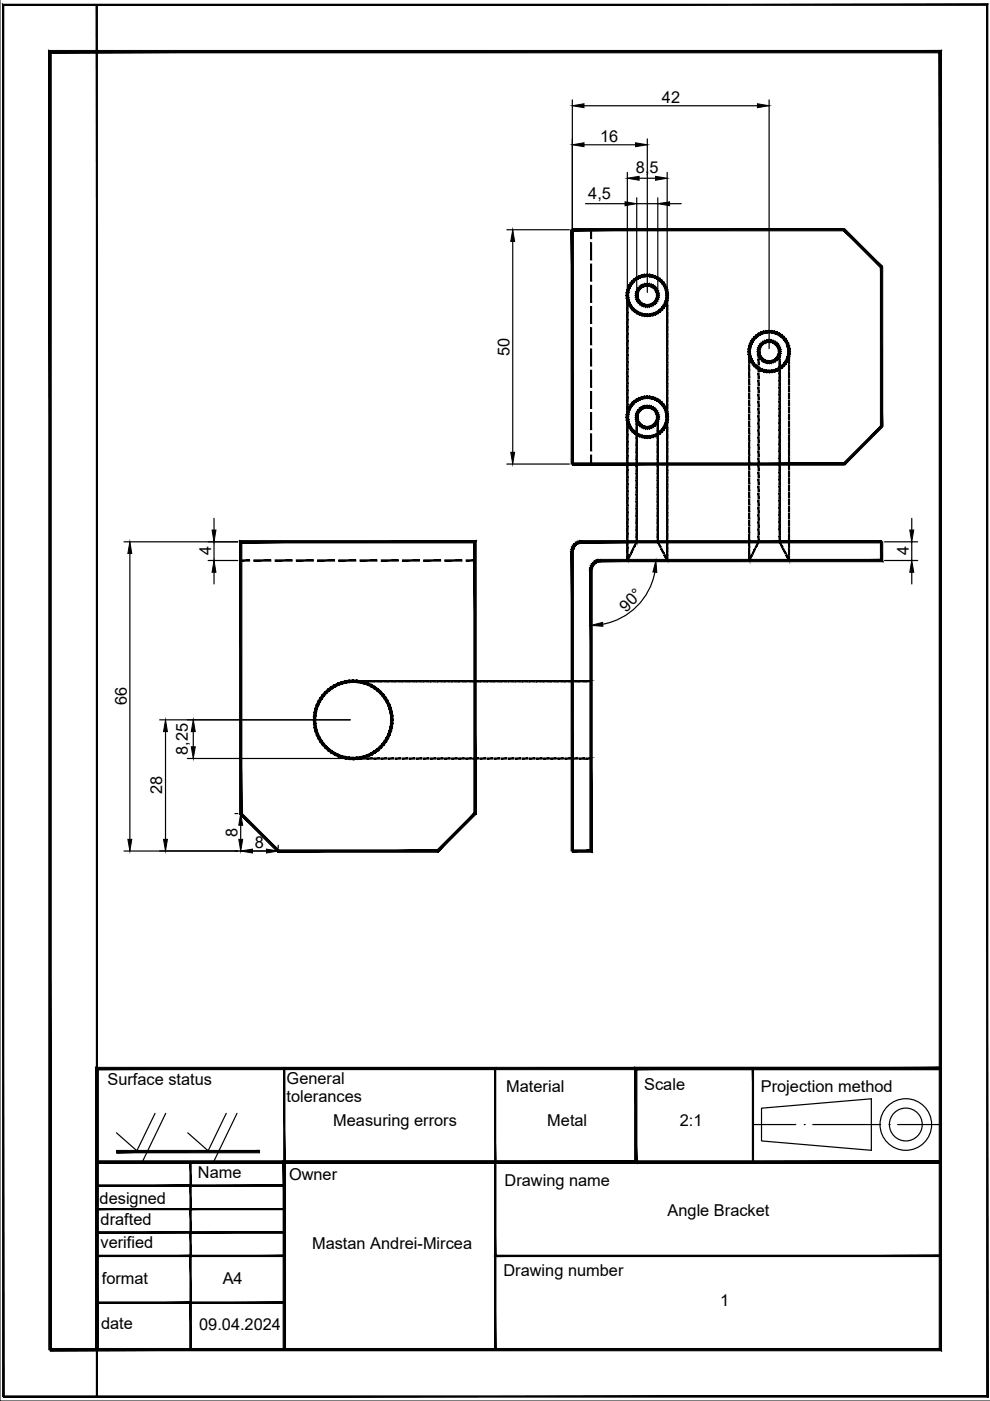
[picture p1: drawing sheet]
<svg xmlns="http://www.w3.org/2000/svg" width="210mm" height="297mm" viewBox="0 0 210 297" stroke-linecap="round" stroke-linejoin="round" font-family="sans-serif">
<defs><g id="words">
<g font-size="3.5">
<text x="140.4" y="21.8">42</text>
<text x="127.3" y="30">16</text>
<text x="134.8" y="36.7">8,5</text>
<text x="124.7" y="42.1">4,5</text>
<text x="108" y="75.5" transform="rotate(-90 108 75.5)">50</text>
<text x="44.7" y="117.8" transform="rotate(-90 44.7 117.8)">4</text>
<text x="192.7" y="117.8" transform="rotate(-90 192.7 117.8)">4</text>
<text x="132.7" y="129.9" transform="rotate(-45 132.7 129.9)">90°</text>
<text x="26.9" y="149.6" transform="rotate(-90 26.9 149.6)">66</text>
<text x="39.9" y="160.1" transform="rotate(-90 39.9 160.1)">8,25</text>
<text x="34.4" y="168.4" transform="rotate(-90 34.4 168.4)">28</text>
<text x="50.4" y="177.4" transform="rotate(-90 50.4 177.4)">8</text>
<text x="54.1" y="179.8">8</text>
<text x="22.8" y="230">Surface status</text>
<text x="60.8" y="229.8">General</text>
<text x="60.8" y="233.7">tolerances</text>
<text x="107.3" y="231.5">Material</text>
<text x="136.6" y="231.1">Scale</text>
<text x="161.3" y="231.5">Projection method</text>
<text x="70.7" y="238.7">Measuring errors</text>
<text x="116" y="238.7">Metal</text>
<text x="144.1" y="238.7">2:1</text>
<text x="42" y="249.7">Name</text>
<text x="61.3" y="250.2">Owner</text>
<text x="107" y="251.4">Drawing name</text>
<text x="21.1" y="255.4">designed</text>
<text x="141.5" y="257.8">Angle Bracket</text>
<text x="21.3" y="259.8">drafted</text>
<text x="21.3" y="264.7">verified</text>
<text x="66.2" y="264.9">Mastan Andrei-Mircea</text>
<text x="21.6" y="272.2">format</text>
<text x="47.2" y="272.3">A4</text>
<text x="106.7" y="270.6">Drawing number</text>
<text x="21.4" y="281.7">date</text>
<text x="42.2" y="282">09.04.2024</text>
<text x="152.7" y="277">1</text>
</g>
</g></defs>
<!-- layer: 0 -->
<g fill="#000" stroke="#000" stroke-width=".21">
<path d="M121.3 30.7l2.5-.4v.8zM121.3 22.4l2.5-.4v.8zM134.7 30.3l2.5 .4-2.5 .4zM133 37.8l2.5-.4v.8zM139 37.4l2.5 .4-2.5 .4zM160.6 22l2.5 .4-2.5 .4zM108.7 48.7l.4 2.5h-.8zM132.5 42.8l2.5 .4-2.5 .4zM139.5 43.2l2.5-.4v.8zM108.3 95.9h.8l-.4 2.5zM27.5 114.9l.4 2.5h-.8zM45 112.4h.8l-.4 2.5z"/>
<path d="M192.9 112.4h.8l-.4 2.5zM45.4 118.8l.4 2.5h-.8zM125.3 132.6l2.5-.6v.8zM139.1 118.8l.2 2.6-.9-.1zM193.3 118.8l.4 2.5h-.8zM35.1 152.6l.4 2.5h-.8zM41 152.6l.4 2.5h-.8zM40.6 158.3h.8l-.4 2.5zM27.1 178h.8l-.4 2.4zM34.7 178h.8l-.4 2.4zM51 172.5l.5 2.5h-.9zM50.6 178h.9l-.5 2.4z"/>
<path d="M51 180.4l2.5-.4v.9zM56.5 180l2.5 .4-2.5 .5z"/>
<path d="M121.3 48.5v.4l57.7-.4zM121.3 48.9l57.7-.4v.4z"/>
<path d="M125.2 48.7l.2 1.9v-1.9zM125.2 48.7l.2 1.9h-.2z"/>
<path d="M125.2 51.5l.2 3.6v-3.6zM125.2 51.5l.2 3.6h-.2z"/>
<path d="M125.2 56l.2 3.6v-3.6zM125.2 56l.2 3.6h-.2z"/>
<path d="M179.1 48.5l-.3 .4 8.3 7.6zM178.8 48.9l8.3 7.6-.4 .3z"/>
<path d="M186.7 56.6l.5 33.8v-33.8zM186.7 56.6l.5 33.8h-.5z"/>
<path d="M125.2 60.5l.2 3.6v-3.6zM125.2 60.5l.2 3.6h-.2z"/>
<path d="M125.2 65l.2 3.6v-3.6zM125.2 65l.2 3.6h-.2z"/>
<path d="M125.2 69.5l.2 3.6v-3.6zM125.2 69.5l.2 3.6h-.2z"/>
<path d="M125.2 74l.2 3.6v-3.6zM125.2 74l.2 3.6h-.2z"/>
<path d="M125.2 78.5l.2 3.6v-3.6zM125.2 78.5l.2 3.6h-.2z"/>
<path d="M132.9 78.7v1.2h.2zM132.9 78.7h.2v1.2z"/>
<path d="M132.9 77.2v1.2h.2zM132.9 77.2h.2v1.2z"/>
<path d="M132.9 75.7v1.2h.2zM132.9 75.7h.2v1.2z"/>
<path d="M132.9 74.2v1.2h.2zM132.9 74.2h.2v1.2z"/>
<path d="M132.9 72.7v1.2h.2zM132.9 72.7h.2v1.2z"/>
<path d="M132.9 71.2v1.2h.2zM132.9 71.2h.2v1.2z"/>
<path d="M132.9 69.7v1.2h.2zM132.9 69.7h.2v1.2z"/>
<path d="M132.9 68.2v1.2h.2zM132.9 68.2h.2v1.2z"/>
<path d="M132.9 66.7v1.2h.2zM132.9 66.7h.2v1.2z"/>
<path d="M132.9 65.2v1.2h.2zM132.9 65.2h.2v1.2z"/>
<path d="M132.9 63.7v1.2h.2zM132.9 63.7h.2v1.2z"/>
<path d="M132.9 62.6v.8h.2zM132.9 62.6h.2v.8z"/>
<path d="M139.2 63l.5-.4v.4zM139.2 62.6v.4l.5-.4zM139.2 62.6l.5-.4v.4zM139.2 62.3v.3l.5-.4zM139.6 61.8l.1 .4-.5 .1zM139.1 61.9l.1 .4 .4-.5zM139.4 61.4l.2 .4-.5 .1zM139 61.6l.1 .3 .3-.5zM139.1 61l.3 .4-.4 .2zM138.8 61.3l.2 .3 .1-.6zM138.8 60.7l.3 .3-.3 .3zM138.8 60.7l-.3 .4 .3 .2zM138.5 60.5l.3 .2-.3 .4zM138.5 60.5l-.3 .4 .3 .2zM138.1 60.3l.4 .2-.3 .4zM138.1 60.3l-.2 .5 .3 .1zM137.7 60.2l.4 .1-.2 .5zM137.7 60.2l-.1 .4 .3 .2zM137.2 60.1l.5 .1-.1 .4zM137.2 60.1v.5h.4zM136.8 60.2l.4-.1v.5zM136.8 60.2l.1 .4h.3zM136.4 60.3l.4-.1 .1 .4zM136.4 60.3l.2 .5 .3-.2zM136 60.5l.4-.2 .2 .5zM136 60.5l.2 .4 .4-.1zM135.6 60.7l.4-.2 .2 .4zM135.6 60.7l.4 .4 .2-.2zM135.6 60.7l.4 .4-.7-.1zM135.3 61l.4 .3 .3-.2zM135.3 61l.4 .3-.6 .1zM135.1 61.4l.4 .2 .2-.3zM135.1 61.4l.4 .2-.6 .2zM134.9 61.8l.5 .1 .1-.3zM134.9 61.8l.5 .1-.6 .3zM134.8 62.2l.5 .1 .1-.4zM134.8 62.2l.5 .1-.6 .3zM134.7 62.6h.6v-.3zM134.7 62.6h.6l-.5 .4zM134.8 63h.5v-.4zM134.8 63h.5l-.4 .5zM135.3 63l-.4 .5 .5-.2zM134.9 63.5l.5-.2-.3 .6zM135.4 63.3l-.3 .6 .4-.3zM135.1 63.9l.4-.3-.2 .6zM135.5 63.6l-.2 .6 .4-.3zM135.3 64.2l.4-.3-.1 .6zM135.7 63.9l-.1 .6 .4-.4zM136 64.1v.7l-.4-.3zM136 64.1v.7l.2-.5zM136.2 64.3l.2 .6-.4-.1zM136.2 64.3l.2 .6 .2-.4zM136.6 64.5l.2 .6-.4-.2zM136.6 64.5l.2 .6 .1-.5zM136.9 64.6l.3 .5h-.4zM136.9 64.6l.3 .5v-.5zM137.2 64.6l.5 .5h-.5zM137.2 64.6l.5 .5-.1-.5zM137.6 64.6l.5 .3-.4 .2zM137.6 64.6l.5 .3-.2-.4zM137.9 64.5l.6 .3-.4 .1zM137.9 64.5l.6 .3-.3-.5zM138.2 64.3l.6 .2-.3 .3zM138.2 64.3l.6 .2-.3-.4zM138.5 64.1l.6 .1-.3 .3zM138.5 64.1l.6 .1-.3-.3zM138.8 63.9h.6l-.3 .3zM139 63.6l-.2 .3h.6zM139 63.6l.6-.1-.2 .4zM139.1 63.3l-.1 .3 .6-.1zM139.1 63.3l.6-.3-.1 .5zM139.2 63l-.1 .3 .6-.3z"/>
<path d="M141.3 62.6l.3 .8v-.8zM141.3 62.6l.3 .8h-.3z"/>
<path d="M141.3 63.7l.3 1.2v-1.2zM141.3 63.7l.3 1.2h-.3z"/>
<path d="M141.3 65.2l.3 1.2v-1.2zM141.3 65.2l.3 1.2h-.3z"/>
<path d="M141.3 66.7l.3 1.2v-1.2zM141.3 66.7l.3 1.2h-.3z"/>
<path d="M141.3 68.2l.3 1.2v-1.2zM141.3 68.2l.3 1.2h-.3z"/>
<path d="M141.3 69.7l.3 1.2v-1.2zM141.3 69.7l.3 1.2h-.3z"/>
<path d="M141.3 71.2l.3 1.2v-1.2zM141.3 71.2l.3 1.2h-.3z"/>
<path d="M141.3 72.7l.3 1.2v-1.2zM141.3 72.7l.3 1.2h-.3z"/>
<path d="M141.3 74.2l.3 1.2v-1.2zM141.3 74.2l.3 1.2h-.3z"/>
<path d="M141.3 75.7l.3 1.2v-1.2zM141.3 75.7l.3 1.2h-.3z"/>
<path d="M141.3 77.2l.3 1.2v-1.2zM141.3 77.2l.3 1.2h-.3z"/>
<path d="M141.3 78.7l.3 1.2v-1.2zM141.3 78.7l.3 1.2h-.3z"/>
<path d="M141.2 63.1l.5-.5v.6zM141.2 62.6v.5l.5-.5zM141.7 62v.6h-.5zM141.2 62.1v.5l.5-.6zM141.6 61.5l.1 .5-.5 .1zM141.1 61.6l.1 .5 .4-.6zM141.4 60.9l.2 .6-.5 .1zM140.9 61.1l.2 .5 .3-.7zM141.1 60.4l.3 .5-.5 .2zM140.7 60.6l.2 .5 .2-.7zM140.8 59.9l.3 .5-.4 .2zM140.4 60.2l.3 .4 .1-.7zM140.4 59.5l.4 .4-.4 .3zM140 59.8l.4 .4v-.7zM140 59.1l.4 .4-.4 .3zM140 59.1l-.3 .4 .3 .3zM139.5 58.7l.5 .4-.3 .4zM139.5 58.7l-.3 .5 .5 .3zM139 58.5l.5 .2-.3 .5zM139 58.5l-.2 .4 .4 .3zM138.4 58.3l.6 .2-.2 .4zM138.4 58.3l-.1 .5 .5 .1zM137.8 58.2l.6 .1-.1 .5zM137.8 58.2v.5l.5 .1zM137.2 58.2h.6v.5zM137.2 58.2v.4l.6 .1zM136.7 58.2h.5v.4zM136.7 58.2v.5l.5-.1zM136.1 58.3l.6-.1v.5zM136.1 58.3l.1 .5 .5-.1zM135.5 58.5l.6-.2 .1 .5zM135.5 58.5l.2 .4 .5-.1zM135 58.7l.5-.2 .2 .4zM135 58.7l.3 .5 .4-.3zM134.5 59.1l.5-.4 .3 .5zM134.5 59.1l.3 .4 .5-.3zM134.1 59.5l.4-.4 .3 .4zM134.1 59.5l.3 .3 .4-.3zM134.1 59.5l.3 .3-.7 .1zM133.7 59.9l.4 .3 .3-.4zM133.7 59.9l.4 .3-.7 .2zM133.4 60.4l.4 .2 .3-.4zM133.4 60.4l.4 .2-.7 .3zM133.1 60.9l.5 .2 .2-.5zM133.1 60.9l.5 .2-.7 .4zM132.9 61.5l.5 .1 .2-.5zM132.9 61.5l.5 .1-.6 .4zM132.8 62l.5 .1 .1-.5zM132.8 62l.5 .1-.5 .5zM132.8 62.6h.5v-.5zM132.8 62.6h.5l-.5 .6zM133.3 62.6l-.5 .6 .5-.1zM132.8 63.2l.5-.1-.4 .7zM133.3 63.1l-.4 .7 .5-.2zM132.9 63.8l.5-.2-.3 .7zM133.4 63.6l-.3 .7 .5-.2zM133.1 64.3l.5-.2-.2 .7zM133.6 64.1l-.2 .7 .4-.2zM133.4 64.8l.4-.2-.1 .7zM133.8 64.6l-.1 .7 .4-.3zM133.7 65.3l.4-.3v.8zM134.1 65v.8l.3-.4zM134.1 65.8l.3-.4 .1 .8zM134.4 65.4l.1 .8 .3-.4zM134.8 65.8l.2 .7-.5-.3zM134.8 65.8l.2 .7 .3-.5zM135.3 66l.2 .7-.5-.2zM135.3 66l.2 .7 .2-.4zM135.7 66.3l.4 .6-.6-.2zM135.7 66.3l.4 .6 .1-.5zM136.2 66.4l.5 .6-.6-.1zM136.2 66.4l.5 .6v-.4zM136.7 66.6l.5 .5-.5-.1zM136.7 66.6l.5 .5v-.5zM137.2 66.6l.6 .4-.6 .1zM137.2 66.6l.6 .4v-.4zM137.8 66.6l.6 .3-.6 .1zM137.8 66.6l.6 .3-.1-.5zM138.3 66.4l.7 .3-.6 .2zM138.3 66.4l.7 .3-.2-.4zM138.8 66.3l.7 .2-.5 .2zM138.8 66.3l.7 .2-.3-.5zM139.2 66l.8 .2-.5 .3zM139.2 66l.8 .2-.3-.4zM139.7 65.8h.7l-.4 .4zM139.7 65.8h.7l-.4-.4zM140 65.4l.8-.1-.4 .5zM140.4 65l-.4 .4 .8-.1zM140.4 65l.7-.2-.3 .5zM140.7 64.6l-.3 .4 .7-.2zM140.7 64.6l.7-.3-.3 .5zM140.9 64.1l-.2 .5 .7-.3zM140.9 64.1l.7-.3-.2 .5zM141.1 63.6l-.2 .5 .7-.3zM141.1 63.6l.6-.4-.1 .6zM141.2 63.1l-.1 .5 .6-.4z"/>
<path d="M158.7 74.5l.3 1.1v-1.1zM158.7 74.5l.3 1.1h-.3z"/>
<path d="M158.7 75.8l.3 1.2v-1.2zM158.7 75.8l.3 1.2h-.3z"/>
<path d="M158.7 77.4l.3 1.1v-1.1zM158.7 77.4l.3 1.1h-.3z"/>
<path d="M158.7 78.8l.3 1.2v-1.2zM158.7 78.8l.3 1.2h-.3z"/>
<path d="M160.7 74.5l.3 1.3v-1.3zM160.7 74.5l.3 1.3h-.3z"/>
<path d="M160.7 76.1l.3 1.2v-1.2zM160.7 76.1l.3 1.2h-.3z"/>
<path d="M160.7 77.6l.3 1.2v-1.2zM160.7 77.6l.3 1.2h-.3z"/>
<path d="M160.7 79.1l.3 1.2v-1.2zM160.7 79.1l.3 1.2h-.3z"/>
<path d="M165.2 74.5l.2 1.3v-1.3zM165.2 74.5l.2 1.3h-.2z"/>
<path d="M165.2 76.1l.2 1.2v-1.2zM165.2 76.1l.2 1.2h-.2z"/>
<path d="M165.2 77.6l.2 1.2v-1.2zM165.2 77.6l.2 1.2h-.2z"/>
<path d="M165.2 79.1l.2 1.2v-1.2zM165.2 79.1l.2 1.2h-.2z"/>
<path d="M165 74.9l.5-.4v.5zM165.1 74.5l-.1 .4 .5-.4zM165.1 74.5l.4-.4v.4zM165 74.2l.1 .3 .4-.4zM165.4 73.7l.1 .4-.5 .1zM164.9 73.9l.1 .3 .4-.5zM165.2 73.3l.2 .4-.5 .2zM164.8 73.5l.1 .4 .3-.6zM165 72.9l.2 .4-.4 .2zM164.6 73.3l.2 .2 .2-.6zM164.7 72.6l.3 .3-.4 .4zM164.7 72.6l-.4 .4 .3 .3zM164.3 72.4l.4 .2-.4 .4zM164.3 72.4l-.2 .4 .2 .2zM163.9 72.2l.4 .2-.2 .4zM163.9 72.2l-.2 .5 .4 .1zM163.5 72.1l.4 .1-.2 .5zM163.5 72.1l-.1 .5 .3 .1zM163.1 72.1h.4l-.1 .5zM163.1 72.1v.4l.3 .1zM162.6 72.1h.5v.4zM162.6 72.1l.1 .5 .4-.1zM162.2 72.2l.4-.1 .1 .5zM162.2 72.2l.2 .5 .3-.1zM161.8 72.4l.4-.2 .2 .5zM161.8 72.4l.3 .4 .3-.1zM161.5 72.6l.3-.2 .3 .4zM161.5 72.6l.3 .4 .3-.2zM161.5 72.6l.3 .4-.6-.1zM161.2 72.9l.3 .4 .3-.3zM161.2 72.9l.3 .4h-.6zM160.9 73.3l.5 .2 .1-.2zM160.9 73.3l.5 .2-.7 .2zM160.7 73.7l.5 .2 .2-.4zM160.7 73.7l.5 .2-.6 .2zM160.6 74.1l.5 .1 .1-.3zM160.6 74.1l.5 .1-.5 .3zM160.6 74.5h.5v-.3zM160.6 74.5h.5l-.5 .5zM161.1 74.5l-.5 .5 .5-.1zM160.6 75l.5-.1-.4 .5zM161.1 74.9l-.4 .5 .5-.2zM160.7 75.4l.5-.2-.3 .6zM161.2 75.2l-.3 .6 .5-.3zM160.9 75.8l.5-.3-.2 .6zM161.4 75.5l-.2 .6 .3-.3zM161.2 76.1l.3-.3v.6zM161.5 75.8v.6l.3-.3zM161.8 76.1v.6l-.3-.3zM161.8 76.1v.6l.3-.5zM162.1 76.2l.1 .7-.4-.2zM162.1 76.2l.1 .7 .2-.5zM162.4 76.4l.2 .6-.4-.1zM162.4 76.4l.2 .6 .1-.5zM162.7 76.5l.4 .5h-.5zM162.7 76.5l.4 .5v-.5zM163.1 76.5l.4 .5h-.4zM163.1 76.5l.4 .5-.1-.5zM163.4 76.5l.5 .4-.4 .1zM163.4 76.5l.5 .4-.2-.5zM163.7 76.4l.6 .3-.4 .2zM163.7 76.4l.6 .3-.2-.5zM164.1 76.2l.6 .2-.4 .3zM164.1 76.2l.6 .2-.4-.3zM164.3 76.1h.7l-.3 .3zM164.3 76.1h.7l-.4-.3zM164.6 75.8h.6l-.2 .3zM164.8 75.5l-.2 .3h.6zM164.8 75.5l.6-.1-.2 .4zM164.9 75.2l-.1 .3 .6-.1zM164.9 75.2l.6-.2-.1 .4zM165 74.9l-.1 .3 .6-.2z"/>
<path d="M167.2 74.5l.2 1.1v-1.1zM167.2 74.5l.2 1.1h-.2z"/>
<path d="M167.2 75.8l.2 1.2v-1.2zM167.2 75.8l.2 1.2h-.2z"/>
<path d="M167.2 77.4l.2 1.1v-1.1zM167.2 77.4l.2 1.1h-.2z"/>
<path d="M167.2 78.8l.2 1.2v-1.2zM167.2 78.8l.2 1.2h-.2z"/>
<path d="M167 75.1l.5-.6v.6zM167 74.5v.6l.5-.6zM167.5 74v.5h-.5zM167 74v.5l.5-.5zM167.4 73.4l.1 .6h-.5zM166.9 73.5l.1 .5 .4-.6zM167.2 72.8l.2 .6-.5 .1zM166.8 73l.1 .5 .3-.7zM166.9 72.3l.3 .5-.4 .2zM166.5 72.5l.3 .5 .1-.7zM166.6 71.8l.3 .5-.4 .2zM166.2 72.1l.3 .4 .1-.7zM166.2 71.4l.4 .4-.4 .3zM166.2 71.4l-.3 .3 .3 .4zM165.8 71l.4 .4-.3 .3zM165.8 71l-.3 .4 .4 .3zM165.3 70.7l.5 .3-.3 .4zM165.3 70.7l-.2 .4 .4 .3zM164.8 70.4l.5 .3-.2 .4zM164.8 70.4l-.2 .5 .5 .2zM164.2 70.2l.6 .2-.2 .5zM164.2 70.2l-.1 .5 .5 .2zM163.7 70.1l.5 .1-.1 .5zM163.7 70.1l-.1 .5 .5 .1zM163.1 70.1h.6l-.1 .5zM163.1 70.1v.5h.5zM162.5 70.1h.6v.5zM162.5 70.1l.1 .5h.5zM161.9 70.2l.6-.1 .1 .5zM161.9 70.2l.2 .5 .5-.1zM161.4 70.4l.5-.2 .2 .5zM161.4 70.4l.1 .5 .6-.2zM160.8 70.7l.6-.3 .1 .5zM160.8 70.7l.3 .4 .4-.2zM160.4 71l.4-.3 .3 .4zM160.4 71l.3 .4 .4-.3zM159.9 71.4l.5-.4 .3 .4zM159.9 71.4l.4 .3 .4-.3zM159.9 71.4l.4 .3-.8 .1zM159.5 71.8l.4 .3 .4-.4zM159.5 71.8l.4 .3-.7 .2zM159.2 72.3l.4 .2 .3-.4zM159.2 72.3l.4 .2-.7 .3zM158.9 72.8l.5 .2 .2-.5zM158.9 72.8l.5 .2-.7 .4zM158.7 73.4l.5 .1 .2-.5zM158.7 73.4l.5 .1-.6 .5zM158.6 74h.5l.1-.5zM158.6 74h.5l-.5 .5zM158.6 74.5h.5v-.5zM158.6 74.5h.5l-.5 .6zM159.1 74.5l-.5 .6h.5zM158.6 75.1h.5l-.4 .6zM159.1 75.1l-.4 .6 .5-.1zM158.7 75.7l.5-.1-.3 .6zM159.2 75.6l-.3 .6 .5-.1zM158.9 76.2l.5-.1-.2 .7zM159.4 76.1l-.2 .7 .4-.3zM159.2 76.8l.4-.3-.1 .8zM159.6 76.5l-.1 .8 .4-.4zM159.5 77.3l.4-.4v.8zM159.9 76.9v.8l.4-.3zM160.3 77.4l.1 .7-.5-.4zM160.3 77.4l.1 .7 .3-.4zM160.7 77.7l.1 .7-.4-.3zM160.7 77.7l.1 .7 .3-.4zM161.1 78l.3 .7-.6-.3zM161.1 78l.3 .7 .1-.5zM161.5 78.2l.4 .7-.5-.2zM161.5 78.2l.4 .7 .2-.5zM162.1 78.4l.4 .6-.6-.1zM162.1 78.4l.4 .6 .1-.5zM162.6 78.5l.5 .5h-.6zM162.6 78.5l.5 .5v-.5zM163.1 78.5l.6 .5h-.6zM163.1 78.5l.6 .5-.1-.5zM163.6 78.5l.6 .4-.5 .1zM163.6 78.5l.6 .4-.1-.5zM164.1 78.4l.7 .3-.6 .2zM164.1 78.4l.7 .3-.2-.5zM164.6 78.2l.7 .2-.5 .3zM164.6 78.2l.7 .2-.2-.4zM165.1 78l.7 .1-.5 .3zM165.1 78l.7 .1-.3-.4zM165.5 77.7h.7l-.4 .4zM165.5 77.7h.7l-.3-.3zM165.9 77.4l.7-.1-.4 .4zM166.2 76.9l-.3 .5 .7-.1zM166.2 76.9l.7-.1-.3 .5zM166.5 76.5l-.3 .4 .7-.1zM166.5 76.5l.7-.3-.3 .6zM166.8 76.1l-.3 .4 .7-.3zM166.8 76.1l.6-.4-.2 .5zM166.9 75.6l-.1 .5 .6-.4zM166.9 75.6l.6-.5-.1 .6zM167 75.1l-.1 .5 .6-.5z"/>
<path d="M121.1 48.7v49.7h.5zM121.1 48.7h.5v49.7z"/>
<path d="M125.2 83l.2 3.6v-3.6zM125.2 83l.2 3.6h-.2z"/>
<path d="M125.2 87.5l.2 3.6v-3.6zM125.2 87.5l.2 3.6h-.2z"/>
<path d="M125.2 92l.2 3.6v-3.6zM125.2 92l.2 3.6h-.2z"/>
<path d="M125.2 96.5l.2 1.9v-1.9zM125.2 96.5l.2 1.9h-.2z"/>
<path d="M132.9 87.7v.7h.2zM132.9 87.7h.2v.7z"/>
<path d="M132.9 86.2v1.2h.2zM132.9 86.2h.2v1.2z"/>
<path d="M132.9 84.7v1.2h.2zM132.9 84.7h.2v1.2z"/>
<path d="M132.9 83.2v1.2h.2zM132.9 83.2h.2v1.2z"/>
<path d="M132.9 81.7v1.2h.2zM132.9 81.7h.2v1.2z"/>
<path d="M132.9 80.2v1.2h.2zM132.9 80.2h.2v1.2z"/>
<path d="M132.9 88.4l.2 .8v-.8zM132.9 88.4l.2 .8h-.2z"/>
<path d="M132.9 89.5l.2 1.2v-1.2zM132.9 89.5l.2 1.2h-.2z"/>
<path d="M132.9 91l.2 1.3v-1.3zM132.9 91l.2 1.3h-.2z"/>
<path d="M132.9 92.5l.2 1.3v-1.3zM132.9 92.5l.2 1.3h-.2z"/>
<path d="M132.9 94.1l.2 1.1v-1.1zM132.9 94.1l.2 1.1h-.2z"/>
<path d="M132.9 95.6l.2 1.1v-1.1zM132.9 95.6l.2 1.1h-.2z"/>
<path d="M132.9 97l.2 1.2v-1.2zM132.9 97l.2 1.2h-.2z"/>
<path d="M132.9 98.5l.2 1.2v-1.2zM132.9 98.5l.2 1.2h-.2z"/>
<path d="M134.9 88.4l.2 1.1v-1.1zM134.9 88.4l.2 1.1h-.2z"/>
<path d="M134.9 89.8l.2 1.2v-1.2zM134.9 89.8l.2 1.2h-.2z"/>
<path d="M134.9 91.3l.2 1.2v-1.2zM134.9 91.3l.2 1.2h-.2z"/>
<path d="M134.9 92.8l.2 1.2v-1.2zM134.9 92.8l.2 1.2h-.2z"/>
<path d="M134.9 94.3l.2 1.2v-1.2zM134.9 94.3l.2 1.2h-.2z"/>
<path d="M134.9 95.8l.2 1.2v-1.2zM134.9 95.8l.2 1.2h-.2z"/>
<path d="M134.9 97.3l.2 1.2v-1.2zM134.9 97.3l.2 1.2h-.2z"/>
<path d="M134.9 98.8l.2 1.2v-1.2zM134.9 98.8l.2 1.2h-.2z"/>
<path d="M139.3 88.4l.3 1.1v-1.1zM139.3 88.4l.3 1.1h-.3z"/>
<path d="M139.3 89.8l.3 1.2v-1.2zM139.3 89.8l.3 1.2h-.3z"/>
<path d="M139.3 91.3l.3 1.2v-1.2zM139.3 91.3l.3 1.2h-.3z"/>
<path d="M139.3 92.8l.3 1.2v-1.2zM139.3 92.8l.3 1.2h-.3z"/>
<path d="M139.3 94.3l.3 1.2v-1.2zM139.3 94.3l.3 1.2h-.3z"/>
<path d="M139.3 95.8l.3 1.2v-1.2zM139.3 95.8l.3 1.2h-.3z"/>
<path d="M139.3 97.3l.3 1.2v-1.2zM139.3 97.3l.3 1.2h-.3z"/>
<path d="M139.3 98.8l.3 1.2v-1.2zM139.3 98.8l.3 1.2h-.3z"/>
<path d="M139.2 88.8l.5-.4v.5zM139.2 88.4v.4l.5-.4zM139.2 88.4l.5-.4v.4zM139.2 88.1v.3l.5-.4zM139.6 87.6l.1 .4-.5 .1zM139.1 87.8l.1 .3 .4-.5zM139.4 87.2l.2 .4-.5 .2zM139 87.4l.1 .4 .3-.6zM139.1 86.9l.3 .3-.4 .2zM138.8 87.2l.2 .2 .1-.5zM138.8 86.5l.3 .4-.3 .3zM138.8 86.5l-.3 .4 .3 .3zM138.5 86.3l.3 .2-.3 .4zM138.5 86.3l-.3 .4 .3 .2zM138.1 86.1l.4 .2-.3 .4zM138.1 86.1l-.2 .5 .3 .1zM137.7 86l.4 .1-.2 .5zM137.7 86l-.1 .5 .3 .1zM137.2 86h.5l-.1 .5zM137.2 86v.5h.4zM136.8 86h.4v.5zM136.8 86l.1 .5h.3zM136.4 86.1l.4-.1 .1 .5zM136.4 86.1l.2 .5 .3-.1zM136 86.3l.4-.2 .2 .5zM136 86.3l.2 .4 .4-.1zM135.6 86.5l.4-.2 .2 .4zM135.6 86.5l.4 .4 .2-.2zM135.6 86.5l.4 .4h-.7zM135.3 86.9l.4 .3 .3-.3zM135.3 86.9l.4 .3h-.6zM135.1 87.2l.4 .2 .2-.2zM135.1 87.2l.4 .2-.6 .2zM134.9 87.6l.5 .2 .1-.4zM134.9 87.6l.5 .2-.6 .2zM134.8 88l.5 .1 .1-.3zM134.8 88l.5 .1-.6 .3zM134.7 88.4h.6v-.3zM134.7 88.4h.6l-.5 .5zM134.8 88.9l.5-.1v-.4zM134.8 88.9l.5-.1-.4 .5zM135.3 88.8l-.4 .5 .5-.2zM134.9 89.3l.5-.2-.3 .6zM135.4 89.1l-.3 .6 .4-.3zM135.1 89.7l.4-.3-.2 .7zM135.5 89.4l-.2 .7 .4-.4zM135.3 90.1l.4-.4-.1 .6zM135.7 89.7l-.1 .6 .4-.3zM136 90v.6l-.4-.3zM136 90v.6l.2-.4zM136.2 90.2l.2 .6-.4-.2zM136.2 90.2l.2 .6 .2-.5zM136.6 90.3l.2 .6-.4-.1zM136.6 90.3l.2 .6 .1-.5zM136.9 90.4l.3 .5h-.4zM136.9 90.4l.3 .5v-.5zM137.2 90.4l.5 .5h-.5zM137.2 90.4l.5 .5-.1-.5zM137.6 90.4l.5 .4-.4 .1zM137.6 90.4l.5 .4-.2-.5zM137.9 90.3l.6 .3-.4 .2zM137.9 90.3l.6 .3-.3-.4zM138.2 90.2l.6 .1-.3 .3zM138.2 90.2l.6 .1-.3-.3zM138.5 90l.6 .1-.3 .2zM138.5 90l.6 .1-.3-.4zM138.8 89.7h.6l-.3 .4zM139 89.4l-.2 .3h.6zM139 89.4l.6-.1-.2 .4zM139.1 89.1l-.1 .3 .6-.1zM139.1 89.1l.6-.2-.1 .4zM139.2 88.8l-.1 .3 .6-.2z"/>
<path d="M141.3 88.4l.3 .8v-.8zM141.3 88.4l.3 .8h-.3z"/>
<path d="M141.3 89.5l.3 1.2v-1.2zM141.3 89.5l.3 1.2h-.3z"/>
<path d="M141.3 91l.3 1.3v-1.3zM141.3 91l.3 1.3h-.3z"/>
<path d="M141.3 92.5l.3 1.3v-1.3zM141.3 92.5l.3 1.3h-.3z"/>
<path d="M141.3 94.1l.3 1.1v-1.1zM141.3 94.1l.3 1.1h-.3z"/>
<path d="M141.3 95.6l.3 1.1v-1.1zM141.3 95.6l.3 1.1h-.3z"/>
<path d="M141.3 97l.3 1.2v-1.2zM141.3 97l.3 1.2h-.3z"/>
<path d="M141.3 98.5l.3 1.2v-1.2zM141.3 98.5l.3 1.2h-.3z"/>
<path d="M141.3 80.2l.3 1.2v-1.2zM141.3 80.2l.3 1.2h-.3z"/>
<path d="M141.3 81.7l.3 1.2v-1.2zM141.3 81.7l.3 1.2h-.3z"/>
<path d="M141.3 83.2l.3 1.2v-1.2zM141.3 83.2l.3 1.2h-.3z"/>
<path d="M141.3 84.7l.3 1.2v-1.2zM141.3 84.7l.3 1.2h-.3z"/>
<path d="M141.3 86.2l.3 1.2v-1.2zM141.3 86.2l.3 1.2h-.3z"/>
<path d="M141.3 87.7l.3 .7v-.7zM141.3 87.7l.3 .7h-.3z"/>
<path d="M141.7 88.4v.6h-.5zM141.2 88.4v.6l.5-.6zM141.7 87.9v.5h-.5zM141.2 87.9v.5l.5-.5zM141.6 87.3l.1 .6h-.5zM141.1 87.4l.1 .5 .4-.6zM141.4 86.7l.2 .6-.5 .1zM140.9 86.9l.2 .5 .3-.7zM141.1 86.2l.3 .5-.5 .2zM140.7 86.5l.2 .4 .2-.7zM140.8 85.7l.3 .5-.4 .3zM140.4 86l.3 .5 .1-.8zM140.4 85.3l.4 .4-.4 .3zM140 85.6l.4 .4v-.7zM140 84.9l.4 .4-.4 .3zM140 84.9l-.3 .4 .3 .3zM139.5 84.6l.5 .3-.3 .4zM139.5 84.6l-.3 .4 .5 .3zM139 84.3l.5 .3-.3 .4zM139 84.3l-.2 .5 .4 .2zM138.4 84.1l.6 .2-.2 .5zM138.4 84.1l-.1 .5 .5 .2zM137.8 84l.6 .1-.1 .5zM137.8 84v.5l.5 .1zM137.2 84h.6v.5zM137.2 84v.5h.6zM136.7 84h.5v.5zM136.7 84v.5h.5zM136.1 84.1l.6-.1v.5zM136.1 84.1l.1 .5 .5-.1zM135.5 84.3l.6-.2 .1 .5zM135.5 84.3l.2 .5 .5-.2zM135 84.6l.5-.3 .2 .5zM135 84.6l.3 .4 .4-.2zM134.5 84.9l.5-.3 .3 .4zM134.5 84.9l.3 .4 .5-.3zM134.1 85.3l.4-.4 .3 .4zM134.1 85.3l.3 .3 .4-.3zM134.1 85.3l.3 .3-.7 .1zM133.7 85.7l.4 .3 .3-.4zM133.7 85.7l.4 .3-.7 .2zM133.4 86.2l.4 .3 .3-.5zM133.4 86.2l.4 .3-.7 .2zM133.1 86.7l.5 .2 .2-.4zM133.1 86.7l.5 .2-.7 .4zM132.9 87.3l.5 .1 .2-.5zM132.9 87.3l.5 .1-.6 .5zM132.8 87.9h.5l.1-.5zM132.8 87.9h.5l-.5 .5zM132.8 88.4h.5v-.5zM132.8 88.4h.5l-.5 .6zM133.3 88.4l-.5 .6h.5zM132.8 89h.5l-.4 .6zM133.3 89l-.4 .6 .5-.1zM132.9 89.6l.5-.1-.3 .7zM133.4 89.5l-.3 .7 .5-.2zM133.1 90.2l.5-.2-.2 .7zM133.6 90l-.2 .7 .4-.3zM133.4 90.7l.4-.3-.1 .8zM133.8 90.4l-.1 .8 .4-.3zM133.7 91.2l.4-.3v.7zM134.1 90.9v.7l.3-.3zM134.1 91.6l.3-.3 .1 .7zM134.4 91.3l.1 .7 .3-.4zM134.8 91.6l.2 .7-.5-.3zM134.8 91.6l.2 .7 .3-.4zM135.3 91.9l.2 .7-.5-.3zM135.3 91.9l.2 .7 .2-.5zM135.7 92.1l.4 .7-.6-.2zM135.7 92.1l.4 .7 .1-.5zM136.2 92.3l.5 .6-.6-.1zM136.2 92.3l.5 .6v-.5zM136.7 92.4l.5 .5h-.5zM136.7 92.4l.5 .5v-.5zM137.2 92.4l.6 .5h-.6zM137.2 92.4l.6 .5v-.5zM137.8 92.4l.6 .4-.6 .1zM137.8 92.4l.6 .4-.1-.5zM138.3 92.3l.7 .3-.6 .2zM138.3 92.3l.7 .3-.2-.5zM138.8 92.1l.7 .2-.5 .3zM138.8 92.1l.7 .2-.3-.4zM139.2 91.9l.8 .1-.5 .3zM139.2 91.9l.8 .1-.3-.4zM139.7 91.6h.7l-.4 .4zM139.7 91.6h.7l-.4-.3zM140 91.3l.8-.1-.4 .4zM140.4 90.9l-.4 .4 .8-.1zM140.4 90.9l.7-.2-.3 .5zM140.7 90.4l-.3 .5 .7-.2zM140.7 90.4l.7-.2-.3 .5zM140.9 90l-.2 .4 .7-.2zM140.9 90l.7-.4-.2 .6zM141.1 89.5l-.2 .5 .7-.4zM141.1 89.5l.6-.5-.1 .6zM141.2 89l-.1 .5 .6-.5z"/>
<path d="M158.7 80.3l.3 1.2v-1.2zM158.7 80.3l.3 1.2h-.3z"/>
<path d="M158.7 81.8l.3 1.2v-1.2zM158.7 81.8l.3 1.2h-.3z"/>
<path d="M158.7 83.3l.3 1.2v-1.2zM158.7 83.3l.3 1.2h-.3z"/>
<path d="M158.7 84.8l.3 1.2v-1.2zM158.7 84.8l.3 1.2h-.3z"/>
<path d="M158.7 86.3l.3 1.2v-1.2zM158.7 86.3l.3 1.2h-.3z"/>
<path d="M158.7 87.8l.3 1.2v-1.2zM158.7 87.8l.3 1.2h-.3z"/>
<path d="M158.7 89.3l.3 1.2v-1.2zM158.7 89.3l.3 1.2h-.3z"/>
<path d="M158.7 90.8l.3 1.2v-1.2zM158.7 90.8l.3 1.2h-.3z"/>
<path d="M158.7 92.3l.3 1.2v-1.2zM158.7 92.3l.3 1.2h-.3z"/>
<path d="M158.7 93.8l.3 1.2v-1.2zM158.7 93.8l.3 1.2h-.3z"/>
<path d="M158.7 95.3l.3 1.2v-1.2zM158.7 95.3l.3 1.2h-.3z"/>
<path d="M158.7 96.8l.3 1.3v-1.3zM158.7 96.8l.3 1.3h-.3z"/>
<path d="M158.7 98.3l.3 1.2v-1.2zM158.7 98.3l.3 1.2h-.3z"/>
<path d="M158.7 99.9l.3 1.1v-1.1zM158.7 99.9l.3 1.1h-.3z"/>
<path d="M160.7 80.6l.3 1.2v-1.2zM160.7 80.6l.3 1.2h-.3z"/>
<path d="M160.7 82.1l.3 1.2v-1.2zM160.7 82.1l.3 1.2h-.3z"/>
<path d="M160.7 83.6l.3 1.2v-1.2zM160.7 83.6l.3 1.2h-.3z"/>
<path d="M160.7 85.1l.3 1.2v-1.2zM160.7 85.1l.3 1.2h-.3z"/>
<path d="M160.7 86.6l.3 1.2v-1.2zM160.7 86.6l.3 1.2h-.3z"/>
<path d="M160.7 88.1l.3 1.2v-1.2zM160.7 88.1l.3 1.2h-.3z"/>
<path d="M160.7 89.6l.3 1.2v-1.2zM160.7 89.6l.3 1.2h-.3z"/>
<path d="M160.7 91.1l.3 1.2v-1.2zM160.7 91.1l.3 1.2h-.3z"/>
<path d="M160.7 92.6l.3 1.2v-1.2zM160.7 92.6l.3 1.2h-.3z"/>
<path d="M160.7 94.1l.3 1.2v-1.2zM160.7 94.1l.3 1.2h-.3z"/>
<path d="M160.7 95.6l.3 1.2v-1.2zM160.7 95.6l.3 1.2h-.3z"/>
<path d="M160.7 97.1l.3 1.2v-1.2zM160.7 97.1l.3 1.2h-.3z"/>
<path d="M160.7 98.6l.3 1.2v-1.2zM160.7 98.6l.3 1.2h-.3z"/>
<path d="M165.2 80.6l.2 1.2v-1.2zM165.2 80.6l.2 1.2h-.2z"/>
<path d="M165.2 82.1l.2 1.2v-1.2zM165.2 82.1l.2 1.2h-.2z"/>
<path d="M165.2 83.6l.2 1.2v-1.2zM165.2 83.6l.2 1.2h-.2z"/>
<path d="M165.2 85.1l.2 1.2v-1.2zM165.2 85.1l.2 1.2h-.2z"/>
<path d="M165.2 86.6l.2 1.2v-1.2zM165.2 86.6l.2 1.2h-.2z"/>
<path d="M165.2 88.1l.2 1.2v-1.2zM165.2 88.1l.2 1.2h-.2z"/>
<path d="M165.2 89.6l.2 1.2v-1.2zM165.2 89.6l.2 1.2h-.2z"/>
<path d="M165.2 91.1l.2 1.2v-1.2zM165.2 91.1l.2 1.2h-.2z"/>
<path d="M165.2 92.6l.2 1.2v-1.2zM165.2 92.6l.2 1.2h-.2z"/>
<path d="M165.2 94.1l.2 1.2v-1.2zM165.2 94.1l.2 1.2h-.2z"/>
<path d="M165.2 95.6l.2 1.2v-1.2zM165.2 95.6l.2 1.2h-.2z"/>
<path d="M165.2 97.1l.2 1.2v-1.2zM165.2 97.1l.2 1.2h-.2z"/>
<path d="M165.2 98.6l.2 1.2v-1.2zM165.2 98.6l.2 1.2h-.2z"/>
<path d="M167.2 80.3l.2 1.2v-1.2zM167.2 80.3l.2 1.2h-.2z"/>
<path d="M167.2 81.8l.2 1.2v-1.2zM167.2 81.8l.2 1.2h-.2z"/>
<path d="M167.2 83.3l.2 1.2v-1.2zM167.2 83.3l.2 1.2h-.2z"/>
<path d="M167.2 84.8l.2 1.2v-1.2zM167.2 84.8l.2 1.2h-.2z"/>
<path d="M167.2 86.3l.2 1.2v-1.2zM167.2 86.3l.2 1.2h-.2z"/>
<path d="M167.2 87.8l.2 1.2v-1.2zM167.2 87.8l.2 1.2h-.2z"/>
<path d="M167.2 89.3l.2 1.2v-1.2zM167.2 89.3l.2 1.2h-.2z"/>
<path d="M167.2 90.8l.2 1.2v-1.2zM167.2 90.8l.2 1.2h-.2z"/>
<path d="M167.2 92.3l.2 1.2v-1.2zM167.2 92.3l.2 1.2h-.2z"/>
<path d="M167.2 93.8l.2 1.2v-1.2zM167.2 93.8l.2 1.2h-.2z"/>
<path d="M167.2 95.3l.2 1.2v-1.2zM167.2 95.3l.2 1.2h-.2z"/>
<path d="M167.2 96.8l.2 1.3v-1.3zM167.2 96.8l.2 1.3h-.2z"/>
<path d="M167.2 98.3l.2 1.2v-1.2zM167.2 98.3l.2 1.2h-.2z"/>
<path d="M167.2 99.9l.2 1.1v-1.1zM167.2 99.9l.2 1.1h-.2z"/>
<path d="M121.3 98.6h57.7v-.5zM121.3 98.1h57.7l-57.7 .5z"/>
<path d="M186.7 90.3l-7.6 8.3 8-8zM186.7 90.3l-7.6 8.3-.3-.4z"/>
<path d="M50.8 114.6l.5 .5 49.7-.5zM51.3 115.1l49.7-.5-.5 .5zM101 114.6l-.5 .5 .5 57.5zM100.5 115.1l.5 57.5-.5-.2zM100.5 172.4l-7.6 8.3 8.1-8.1zM100.5 172.4l-7.6 8.3-.2-.5zM58.9 180.7h34l-.2-.5zM59.1 180.2h33.6l-33.8 .5zM50.8 172.6l8.1 8.1 .2-.5zM50.8 172.6l.5-.2 7.8 7.8zM50.8 114.6v58l.5-.2zM50.8 114.6l.5 .5v57.3z"/>
<path d="M51 118.7v.3l1.9-.3zM51 119l1.9-.3v.3z"/>
<path d="M53.8 118.7v.3l3.6-.3zM53.8 119l3.6-.3v.3z"/>
<path d="M58.3 118.7v.3l3.6-.3zM58.3 119l3.6-.3v.3z"/>
<path d="M62.8 118.7v.3l3.6-.3zM62.8 119l3.6-.3v.3z"/>
<path d="M67.3 118.7v.3l3.6-.3zM67.3 119l3.6-.3v.3z"/>
<path d="M71.8 118.7v.3l3.6-.3zM71.8 119l3.6-.3v.3z"/>
<path d="M76.3 118.7v.3l3.6-.3zM76.3 119l3.6-.3v.3z"/>
<path d="M80.8 118.7v.3l3.6-.3zM80.8 119l3.6-.3v.3z"/>
<path d="M85.3 118.7v.3l3.6-.3zM85.3 119l3.6-.3v.3z"/>
<path d="M89.8 118.7v.3l3.6-.3zM89.8 119l3.6-.3v.3z"/>
<path d="M94.3 118.7v.3l3.6-.3zM94.3 119l3.6-.3v.3z"/>
<path d="M98.8 118.7v.3l1.9-.3zM98.8 119l1.9-.3v.3z"/>
<path d="M122.9 114.7l.4-.1v.5zM122.9 114.7l.1 .5 .3-.1zM122.5 114.8l.4-.1 .1 .5zM122.5 114.8l.2 .5 .3-.1zM122.1 115l.4-.2 .2 .5zM122.1 115l.3 .4 .3-.1zM121.8 115.3l.3-.3 .3 .4zM121.8 115.3l.3 .3 .3-.2zM121.8 115.3l.3 .3h-.6zM121.5 115.6l.4 .3 .2-.3zM121.5 115.6l.4 .3-.6 .1zM121.3 116l.4 .2 .2-.3zM121.3 116l.4 .2-.6 .2zM121.1 116.4l.5 .1 .1-.3zM121.1 116.4l.5 .1-.5 .3zM121.1 116.8h.5v-.3z"/>
<path d="M123.3 114.6v.5l63.6-.5zM123.3 115.1l63.6-.5v.5z"/>
<path d="M126.9 118.6h.4v.5zM126.9 118.6l.1 .5h.3zM126.4 118.8l.5-.2 .1 .5zM126.4 118.8l.2 .4 .4-.1zM126.1 119l.3-.2 .2 .4zM126.1 119l.2 .4 .3-.2zM125.7 119.3l.4-.3 .2 .4zM125.7 119.3l.4 .3 .2-.2zM125.7 119.3l.4 .3h-.7zM125.4 119.6l.5 .3 .2-.3zM125.4 119.6l.5 .3-.7 .1zM125.2 120l.5 .2 .2-.3zM125.2 120l.5 .2-.6 .2zM125.1 120.4l.5 .1 .1-.3zM125.1 120.4l.5 .1-.5 .3zM125.1 120.8h.5v-.3z"/>
<path d="M133.5 117.6l-.6 1.2 .2 .1zM133.5 117.6l.2 .1-.6 1.2z"/>
<path d="M132.9 100l.2 1.2v-1.2zM132.9 100l.2 1.2h-.2z"/>
<path d="M132.9 101.5l.2 1.3v-1.3zM132.9 101.5l.2 1.3h-.2z"/>
<path d="M132.9 103l.2 1.3v-1.3zM132.9 103l.2 1.3h-.2z"/>
<path d="M132.9 104.5l.2 1.3v-1.3zM132.9 104.5l.2 1.3h-.2z"/>
<path d="M132.9 106.1l.2 1.1v-1.1zM132.9 106.1l.2 1.1h-.2z"/>
<path d="M132.9 107.6l.2 1.1v-1.1zM132.9 107.6l.2 1.1h-.2z"/>
<path d="M132.9 109l.2 1.2v-1.2zM132.9 109l.2 1.2h-.2z"/>
<path d="M132.9 110.5l.2 1.2v-1.2zM132.9 110.5l.2 1.2h-.2z"/>
<path d="M132.9 112l.2 1.2v-1.2zM132.9 112l.2 1.2h-.2z"/>
<path d="M132.9 113.5l.2 1.3v-1.3zM132.9 113.5l.2 1.3h-.2z"/>
<path d="M132.9 115l.2 1.3v-1.3zM132.9 115l.2 1.3h-.2z"/>
<path d="M132.9 116.6l.2 1.1v-1.1zM132.9 116.6l.2 1.1h-.2z"/>
<path d="M132.9 118.1l.2 .7v-.7zM132.9 118.1l.2 .7h-.2z"/>
<path d="M134.2 116.3l-.6 1 .3 .1zM134.2 116.3l.2 .1-.5 1z"/>
<path d="M134.9 114.8l-.6 1.2 .2 .1zM134.9 114.8l.2 .1-.6 1.2z"/>
<path d="M134.9 100.3l.2 1.2v-1.2zM134.9 100.3l.2 1.2h-.2z"/>
<path d="M134.9 101.8l.2 1.2v-1.2zM134.9 101.8l.2 1.2h-.2z"/>
<path d="M134.9 103.3l.2 1.2v-1.2zM134.9 103.3l.2 1.2h-.2z"/>
<path d="M134.9 104.8l.2 1.2v-1.2zM134.9 104.8l.2 1.2h-.2z"/>
<path d="M134.9 106.3l.2 1.2v-1.2zM134.9 106.3l.2 1.2h-.2z"/>
<path d="M134.9 107.8l.2 1.2v-1.2zM134.9 107.8l.2 1.2h-.2z"/>
<path d="M134.9 109.3l.2 1.2v-1.2zM134.9 109.3l.2 1.2h-.2z"/>
<path d="M134.9 110.8l.2 1.2v-1.2zM134.9 110.8l.2 1.2h-.2z"/>
<path d="M134.9 112.3l.2 1.2v-1.2zM134.9 112.3l.2 1.2h-.2z"/>
<path d="M134.9 113.8l.2 1.1v-1.1zM134.9 113.8l.2 1.1h-.2z"/>
<path d="M139.3 100.3l.3 1.2v-1.2zM139.3 100.3l.3 1.2h-.3z"/>
<path d="M139.3 101.8l.3 1.2v-1.2zM139.3 101.8l.3 1.2h-.3z"/>
<path d="M139.3 103.3l.3 1.2v-1.2zM139.3 103.3l.3 1.2h-.3z"/>
<path d="M139.3 104.8l.3 1.2v-1.2zM139.3 104.8l.3 1.2h-.3z"/>
<path d="M139.3 106.3l.3 1.2v-1.2zM139.3 106.3l.3 1.2h-.3z"/>
<path d="M139.3 107.8l.3 1.2v-1.2zM139.3 107.8l.3 1.2h-.3z"/>
<path d="M139.3 109.3l.3 1.2v-1.2zM139.3 109.3l.3 1.2h-.3z"/>
<path d="M139.3 110.8l.3 1.2v-1.2zM139.3 110.8l.3 1.2h-.3z"/>
<path d="M139.3 112.3l.3 1.2v-1.2zM139.3 112.3l.3 1.2h-.3z"/>
<path d="M139.3 113.8l.3 1.1v-1.1zM139.3 113.8l.3 1.1h-.3z"/>
<path d="M139.4 114.9l.8 1.1-.6-1.2zM139.4 114.9l.8 1.1-.2 .1z"/>
<path d="M140.1 116.4l.7 .9-.5-1zM140.1 116.4l.7 .9-.2 .1z"/>
<path d="M140.8 117.7l.8 1.1-.6-1.2zM140.8 117.7l.8 1.1-.2 .1z"/>
<path d="M141.3 100l.3 1.2v-1.2zM141.3 100l.3 1.2h-.3z"/>
<path d="M141.3 101.5l.3 1.3v-1.3zM141.3 101.5l.3 1.3h-.3z"/>
<path d="M141.3 103l.3 1.3v-1.3zM141.3 103l.3 1.3h-.3z"/>
<path d="M141.3 104.5l.3 1.3v-1.3zM141.3 104.5l.3 1.3h-.3z"/>
<path d="M141.3 106.1l.3 1.1v-1.1zM141.3 106.1l.3 1.1h-.3z"/>
<path d="M141.3 107.6l.3 1.1v-1.1zM141.3 107.6l.3 1.1h-.3z"/>
<path d="M141.3 109l.3 1.2v-1.2zM141.3 109l.3 1.2h-.3z"/>
<path d="M141.3 110.5l.3 1.2v-1.2zM141.3 110.5l.3 1.2h-.3z"/>
<path d="M141.3 112l.3 1.2v-1.2zM141.3 112l.3 1.2h-.3z"/>
<path d="M141.3 113.5l.3 1.3v-1.3zM141.3 113.5l.3 1.3h-.3z"/>
<path d="M141.3 115l.3 1.3v-1.3zM141.3 115l.3 1.3h-.3z"/>
<path d="M141.3 116.6l.3 1.1v-1.1zM141.3 116.6l.3 1.1h-.3z"/>
<path d="M141.3 118.1l.3 .7v-.7zM141.3 118.1l.3 .7h-.3z"/>
<path d="M158.7 101.3l.3 1.2v-1.2zM158.7 101.3l.3 1.2h-.3z"/>
<path d="M158.7 102.8l.3 1.2v-1.2zM158.7 102.8l.3 1.2h-.3z"/>
<path d="M158.7 104.3l.3 1.2v-1.2zM158.7 104.3l.3 1.2h-.3z"/>
<path d="M158.7 105.8l.3 1.2v-1.2zM158.7 105.8l.3 1.2h-.3z"/>
<path d="M158.7 107.3l.3 1.2v-1.2zM158.7 107.3l.3 1.2h-.3z"/>
<path d="M158.7 108.8l.3 1.2v-1.2zM158.7 108.8l.3 1.2h-.3z"/>
<path d="M158.7 110.3l.3 1.2v-1.2zM158.7 110.3l.3 1.2h-.3z"/>
<path d="M158.7 111.8l.3 1.2v-1.2zM158.7 111.8l.3 1.2h-.3z"/>
<path d="M158.7 113.3l.3 1.2v-1.2zM158.7 113.3l.3 1.2h-.3z"/>
<path d="M158.7 114.8l.3 1.2v-1.2zM158.7 114.8l.3 1.2h-.3z"/>
<path d="M158.7 116.3l.3 1.2v-1.2zM158.7 116.3l.3 1.2h-.3z"/>
<path d="M158.7 117.8l.3 1v-1zM158.7 117.8l.3 1h-.3z"/>
<path d="M159.3 117.6l-.3 1.3 .6-1.2zM159.3 117.6l-.3 1.3-.3-.1z"/>
<path d="M160 116.3l-.3 1.1 .5-1zM160 116.3l-.3 1.1-.2-.1z"/>
<path d="M160.7 100.1l.3 1.2v-1.2zM160.7 100.1l.3 1.2h-.3z"/>
<path d="M160.7 101.6l.3 1.2v-1.2zM160.7 101.6l.3 1.2h-.3z"/>
<path d="M160.7 103.1l.3 1.2v-1.2zM160.7 103.1l.3 1.2h-.3z"/>
<path d="M160.7 104.6l.3 1.2v-1.2zM160.7 104.6l.3 1.2h-.3z"/>
<path d="M160.7 106.1l.3 1.2v-1.2zM160.7 106.1l.3 1.2h-.3z"/>
<path d="M160.7 107.6l.3 1.2v-1.2zM160.7 107.6l.3 1.2h-.3z"/>
<path d="M160.7 109.1l.3 1.2v-1.2zM160.7 109.1l.3 1.2h-.3z"/>
<path d="M160.7 110.6l.3 1.2v-1.2zM160.7 110.6l.3 1.2h-.3z"/>
<path d="M160.7 112.1l.3 1.2v-1.2zM160.7 112.1l.3 1.2h-.3z"/>
<path d="M160.7 113.6l.3 1.3v-1.3zM160.7 113.6l.3 1.3h-.3z"/>
<path d="M160.7 114.8l-.3 1.3 .6-1.2zM160.7 114.8l-.3 1.3-.3-.1z"/>
<path d="M165.2 114.9l.8 1.1-.6-1.2zM165.2 114.9l.8 1.1-.2 .1z"/>
<path d="M165.2 100.1l.2 1.2v-1.2zM165.2 100.1l.2 1.2h-.2z"/>
<path d="M165.2 101.6l.2 1.2v-1.2zM165.2 101.6l.2 1.2h-.2z"/>
<path d="M165.2 103.1l.2 1.2v-1.2zM165.2 103.1l.2 1.2h-.2z"/>
<path d="M165.2 104.6l.2 1.2v-1.2zM165.2 104.6l.2 1.2h-.2z"/>
<path d="M165.2 106.1l.2 1.2v-1.2zM165.2 106.1l.2 1.2h-.2z"/>
<path d="M165.2 107.6l.2 1.2v-1.2zM165.2 107.6l.2 1.2h-.2z"/>
<path d="M165.2 109.1l.2 1.2v-1.2zM165.2 109.1l.2 1.2h-.2z"/>
<path d="M165.2 110.6l.2 1.2v-1.2zM165.2 110.6l.2 1.2h-.2z"/>
<path d="M165.2 112.1l.2 1.2v-1.2zM165.2 112.1l.2 1.2h-.2z"/>
<path d="M165.2 113.6l.2 1.3v-1.3zM165.2 113.6l.2 1.3h-.2z"/>
<path d="M165.9 116.4l.8 .9-.6-1zM165.9 116.4l.8 .9-.2 .1z"/>
<path d="M166.6 117.7l.8 1.1-.6-1.2zM166.6 117.7l.8 1.1-.2 .1z"/>
<path d="M167.2 101.3l.2 1.2v-1.2zM167.2 101.3l.2 1.2h-.2z"/>
<path d="M167.2 102.8l.2 1.2v-1.2zM167.2 102.8l.2 1.2h-.2z"/>
<path d="M167.2 104.3l.2 1.2v-1.2zM167.2 104.3l.2 1.2h-.2z"/>
<path d="M167.2 105.8l.2 1.2v-1.2zM167.2 105.8l.2 1.2h-.2z"/>
<path d="M167.2 107.3l.2 1.2v-1.2zM167.2 107.3l.2 1.2h-.2z"/>
<path d="M167.2 108.8l.2 1.2v-1.2zM167.2 108.8l.2 1.2h-.2z"/>
<path d="M167.2 110.3l.2 1.2v-1.2zM167.2 110.3l.2 1.2h-.2z"/>
<path d="M167.2 111.8l.2 1.2v-1.2zM167.2 111.8l.2 1.2h-.2z"/>
<path d="M167.2 113.3l.2 1.2v-1.2zM167.2 113.3l.2 1.2h-.2z"/>
<path d="M167.2 114.8l.2 1.2v-1.2zM167.2 114.8l.2 1.2h-.2z"/>
<path d="M167.2 116.3l.2 1.2v-1.2zM167.2 116.3l.2 1.2h-.2z"/>
<path d="M167.2 117.8l.2 1v-1zM167.2 117.8l.2 1h-.2z"/>
<path d="M186.7 114.9l.5 4.2v-4.2zM186.7 114.9l.5 4.2-.5-.5zM127.3 119.1h59.9l-.5-.5zM127.3 118.6h59.4l-59.4 .5z"/>
<path d="M125.1 120.8l.5 59.9v-59.9zM125.1 120.8l.5 59.9-.5-.5zM121.3 180.7h4.3l-.5-.5zM121.3 180.2h3.8l-3.8 .5z"/>
<path d="M74.9 144.3v.3l1-.3zM74.9 144.6l1-.3v.3z"/>
<path d="M76.2 144.3v.3l1.2-.3zM76.2 144.6l1.2-.3v.3z"/>
<path d="M77.7 144.3v.3l1.3-.3zM77.7 144.6l1.3-.3v.3z"/>
<path d="M79.2 144.3v.3l1.3-.3zM79.2 144.6l1.3-.3v.3z"/>
<path d="M80.8 144.3v.3l1.2-.3zM80.8 144.6l1.2-.3v.3z"/>
<path d="M82.3 144.3v.3l1.1-.3zM82.3 144.6l1.1-.3v.3z"/>
<path d="M83.3 152.6v.8h-.5zM82.8 152.6v.8l.5-.8zM83.3 151.8v.8h-.5zM82.8 151.8v.8l.5-.8zM83.2 151l.1 .8h-.5zM82.7 151.1l.1 .7 .4-.8zM83 150.2l.2 .8-.5 .1zM82.5 150.3l.2 .8 .3-.9zM82.7 149.4l.3 .8-.5 .1zM82.2 149.6l.3 .7 .2-.9zM82.3 148.6l.4 .8-.5 .2zM81.9 148.9l.3 .7 .1-1zM81.9 147.9l.4 .7-.4 .3zM81.5 148.2l.4 .7v-1zM81.4 147.3l.5 .6-.4 .3zM81 147.6l.5 .6-.1-.9zM80.9 146.6l.5 .7-.4 .3zM80.9 146.6l-.4 .4 .5 .6zM80.2 146.1l.7 .5-.4 .4zM80.2 146.1l-.3 .4 .6 .5zM79.6 145.6l.6 .5-.3 .4zM79.6 145.6l-.3 .4 .6 .5zM78.9 145.2l.7 .4-.3 .4zM78.9 145.2l-.3 .4 .7 .4zM78.1 144.8l.8 .4-.3 .4zM78.1 144.8l-.2 .5 .7 .3zM77.3 144.5l.8 .3-.2 .5zM77.3 144.5l-.1 .5 .7 .3zM76.5 144.3l.8 .2-.1 .5zM76.5 144.3l-.1 .5 .8 .2zM75.7 144.2l.8 .1-.1 .5zM75.7 144.2v.5l.7 .1zM74.9 144.2h.8v.5zM74.9 144.2v.5h.8zM74.1 144.2h.8v.5zM74.1 144.2v.5h.8zM73.2 144.3l.9-.1v.5zM73.2 144.3l.1 .5 .8-.1zM72.4 144.5l.8-.2 .1 .5zM72.4 144.5l.2 .5 .7-.2zM71.6 144.8l.8-.3 .2 .5zM71.6 144.8l.2 .5 .8-.3zM70.9 145.2l.7-.4 .2 .5zM70.9 145.2l.2 .4 .7-.3zM70.2 145.6l.7-.4 .2 .4zM70.2 145.6l.3 .4 .6-.4zM69.5 146.1l.7-.5 .3 .4zM69.5 146.1l.3 .4 .7-.5zM68.9 146.6l.6-.5 .3 .4zM68.9 146.6l.4 .4 .5-.5zM68.9 146.6l.4 .4-1 .3zM68.3 147.3l.4 .3 .6-.6zM68.3 147.3l.4 .3-.8 .3zM67.9 147.9l.4 .3 .4-.6zM67.9 147.9l.4 .3-.9 .4zM67.4 148.6l.5 .3 .4-.7zM67.4 148.6l.5 .3-.8 .5zM67.1 149.4l.4 .2 .4-.7zM67.1 149.4l.4 .2-.7 .6zM66.8 150.2l.5 .1 .2-.7zM66.8 150.2l.5 .1-.7 .7zM67.3 150.3l-.7 .7 .5 .1zM66.6 151l.5 .1-.6 .7zM67.1 151.1l-.6 .7h.5zM66.5 151.8h.5l-.6 .8zM67 151.8l-.6 .8h.5zM66.4 152.6h.5l-.4 .8zM66.9 152.6l-.4 .8h.5zM66.5 153.4h.5l-.4 .9zM67 153.4l-.4 .9 .5-.1zM66.6 154.3l.5-.1-.3 .9zM67.1 154.2l-.3 .9 .5-.2zM66.8 155.1l.5-.2-.2 1zM67.3 154.9l-.2 1 .4-.2zM67.1 155.9l.4-.2-.1 .9zM67.5 155.7l-.1 .9 .5-.2zM67.4 156.6l.5-.2v.9zM67.9 156.4v.9l.4-.3zM67.9 157.3l.4-.3v1zM68.3 157v1l.4-.3zM68.3 158l.4-.3 .2 .9zM68.7 157.7l.2 .9 .4-.4zM68.9 158.6l.4-.4 .2 1zM69.3 158.2l.2 1 .3-.4zM69.8 158.8l.4 .8-.7-.4zM69.8 158.8l.4 .8 .3-.4zM70.5 159.2l.4 .9-.7-.5zM70.5 159.2l.4 .9 .2-.5zM71.1 159.6l.5 .8-.7-.3zM71.1 159.6l.5 .8 .2-.4zM71.8 160l.6 .7-.8-.3zM71.8 160l.6 .7 .2-.5zM72.6 160.2l.6 .7-.8-.2zM72.6 160.2l.6 .7 .1-.5zM73.3 160.4l.8 .6-.9-.1zM73.3 160.4l.8 .6v-.5zM74.1 160.5l.8 .6-.8-.1zM74.1 160.5l.8 .6v-.5zM74.9 160.6l.8 .4-.8 .1zM74.9 160.6l.8 .4v-.5zM75.7 160.5l.8 .4-.8 .1zM75.7 160.5l.8 .4-.1-.5zM76.4 160.4l.9 .3-.8 .2zM76.4 160.4l.9 .3-.1-.5zM77.2 160.2l.9 .2-.8 .3zM77.2 160.2l.9 .2-.2-.4zM77.9 160l1 .1-.8 .3zM77.9 160l1 .1-.3-.5zM78.6 159.6h1l-.7 .5zM78.6 159.6h1l-.3-.4zM79.3 159.2h.9l-.6 .4zM79.3 159.2h.9l-.3-.4zM79.9 158.8l1-.2-.7 .6zM79.9 158.8l1-.2-.4-.4zM80.5 158.2l.9-.2-.5 .6zM81 157.7l-.5 .5 .9-.2zM81 157.7l.9-.4-.5 .7zM81.5 157l-.5 .7 .9-.4zM81.5 157l.8-.4-.4 .7zM81.9 156.4l-.4 .6 .8-.4zM81.9 156.4l.8-.5-.4 .7zM82.2 155.7l-.3 .7 .8-.5zM82.2 155.7l.8-.6-.3 .8zM82.5 154.9l-.3 .8 .8-.6zM82.5 154.9l.7-.6-.2 .8zM82.7 154.2l-.2 .7 .7-.6zM83.3 153.4l-.1 .9-.5-.1zM82.8 153.4l-.1 .8 .6-.8z"/>
<path d="M83.8 144.3v.3l1.1-.3zM83.8 144.6l1.1-.3v.3z"/>
<path d="M85.3 144.3v.3l1.1-.3zM85.3 144.6l1.1-.3v.3z"/>
<path d="M86.7 144.3v.3l1.2-.3zM86.7 144.6l1.2-.3v.3z"/>
<path d="M88.2 144.3v.3l1.3-.3zM88.2 144.6l1.3-.3v.3z"/>
<path d="M89.7 144.3v.3l1.3-.3zM89.7 144.6l1.3-.3v.3z"/>
<path d="M91.2 144.3v.3l1.3-.3zM91.2 144.6l1.3-.3v.3z"/>
<path d="M92.8 144.3v.3l1.2-.3zM92.8 144.6l1.2-.3v.3z"/>
<path d="M94.3 144.3v.3l1.1-.3zM94.3 144.6l1.1-.3v.3z"/>
<path d="M95.8 144.3v.3l1.1-.3zM95.8 144.6l1.1-.3v.3z"/>
<path d="M97.2 144.3v.3l1.2-.3zM97.2 144.6l1.2-.3v.3z"/>
<path d="M98.7 144.3v.3l1.2-.3zM98.7 144.6l1.2-.3v.3z"/>
<path d="M100.2 144.3v.3l1.3-.3zM100.2 144.6l1.3-.3v.3z"/>
<path d="M101.7 144.3v.3l1.3-.3zM101.7 144.6l1.3-.3v.3z"/>
<path d="M103.3 144.3v.3l1.2-.3zM103.3 144.6l1.2-.3v.3z"/>
<path d="M104.8 144.3v.3l1.2-.3zM104.8 144.6l1.2-.3v.3z"/>
<path d="M106.3 144.3v.3l1.1-.3zM106.3 144.6l1.1-.3v.3z"/>
<path d="M107.8 144.3v.3l1.1-.3zM107.8 144.6l1.1-.3v.3z"/>
<path d="M109.2 144.3v.3l1.2-.3zM109.2 144.6l1.2-.3v.3z"/>
<path d="M110.7 144.3v.3l1.3-.3zM110.7 144.6l1.3-.3v.3z"/>
<path d="M112.2 144.3v.3l1.3-.3zM112.2 144.6l1.3-.3v.3z"/>
<path d="M113.7 144.3v.3l1.3-.3zM113.7 144.6l1.3-.3v.3z"/>
<path d="M115.3 144.3v.3l1.2-.3zM115.3 144.6l1.2-.3v.3z"/>
<path d="M116.8 144.3v.3l1.1-.3zM116.8 144.6l1.1-.3v.3z"/>
<path d="M118.3 144.3v.3l1.1-.3zM118.3 144.6l1.1-.3v.3z"/>
<path d="M119.8 144.3v.3l1.1-.3zM119.8 144.6l1.1-.3v.3z"/>
<path d="M121.2 144.3v.3l1.2-.3zM121.2 144.6l1.2-.3v.3z"/>
<path d="M122.7 144.3v.3l1.3-.3zM122.7 144.6l1.3-.3v.3z"/>
<path d="M124.2 144.3v.3l1.1-.3zM124.2 144.6l1.1-.3v.3z"/>
<path d="M74.9 160.7v.2l1-.2zM74.9 160.9l1-.2v.2z"/>
<path d="M76.2 160.7v.2l1.2-.2zM76.2 160.9l1.2-.2v.2z"/>
<path d="M77.7 160.7v.2l1.3-.2zM77.7 160.9l1.3-.2v.2z"/>
<path d="M79.2 160.7v.2l1.3-.2zM79.2 160.9l1.3-.2v.2z"/>
<path d="M80.8 160.7v.2l1.2-.2zM80.8 160.9l1.2-.2v.2z"/>
<path d="M82.3 160.7v.2l1.1-.2zM82.3 160.9l1.1-.2v.2z"/>
<path d="M83.8 160.7v.2l1.1-.2zM83.8 160.9l1.1-.2v.2z"/>
<path d="M85.3 160.7v.2l1.1-.2zM85.3 160.9l1.1-.2v.2z"/>
<path d="M86.7 160.7v.2l1.2-.2zM86.7 160.9l1.2-.2v.2z"/>
<path d="M88.2 160.7v.2l1.3-.2zM88.2 160.9l1.3-.2v.2z"/>
<path d="M89.7 160.7v.2l1.3-.2zM89.7 160.9l1.3-.2v.2z"/>
<path d="M91.2 160.7v.2l1.3-.2zM91.2 160.9l1.3-.2v.2z"/>
<path d="M92.8 160.7v.2l1.2-.2zM92.8 160.9l1.2-.2v.2z"/>
<path d="M94.3 160.7v.2l1.1-.2zM94.3 160.9l1.1-.2v.2z"/>
<path d="M95.8 160.7v.2l1.1-.2zM95.8 160.9l1.1-.2v.2z"/>
<path d="M97.2 160.7v.2l1.2-.2zM97.2 160.9l1.2-.2v.2z"/>
<path d="M98.7 160.7v.2l1.2-.2zM98.7 160.9l1.2-.2v.2z"/>
<path d="M100.2 160.7v.2l1.3-.2zM100.2 160.9l1.3-.2v.2z"/>
<path d="M101.7 160.7v.2l1.3-.2zM101.7 160.9l1.3-.2v.2z"/>
<path d="M103.3 160.7v.2l1.2-.2zM103.3 160.9l1.2-.2v.2z"/>
<path d="M104.8 160.7v.2l1.2-.2zM104.8 160.9l1.2-.2v.2z"/>
<path d="M106.3 160.7v.2l1.1-.2zM106.3 160.9l1.1-.2v.2z"/>
<path d="M107.8 160.7v.2l1.1-.2zM107.8 160.9l1.1-.2v.2z"/>
<path d="M109.2 160.7v.2l1.2-.2zM109.2 160.9l1.2-.2v.2z"/>
<path d="M110.7 160.7v.2l1.3-.2zM110.7 160.9l1.3-.2v.2z"/>
<path d="M112.2 160.7v.2l1.3-.2zM112.2 160.9l1.3-.2v.2z"/>
<path d="M113.7 160.7v.2l1.3-.2zM113.7 160.9l1.3-.2v.2z"/>
<path d="M115.3 160.7v.2l1.2-.2zM115.3 160.9l1.2-.2v.2z"/>
<path d="M116.8 160.7v.2l1.1-.2zM116.8 160.9l1.1-.2v.2z"/>
<path d="M118.3 160.7v.2l1.1-.2zM118.3 160.9l1.1-.2v.2z"/>
<path d="M119.8 160.7v.2l1.1-.2zM119.8 160.9l1.1-.2v.2z"/>
<path d="M121.2 160.7v.2l1.2-.2zM121.2 160.9l1.2-.2v.2z"/>
<path d="M122.7 160.7v.2l1.3-.2zM122.7 160.9l1.3-.2v.2z"/>
<path d="M124.2 160.7v.2l1.1-.2zM124.2 160.9l1.1-.2v.2z"/>
<path d="M121.1 116.8v63.6h.5zM121.1 116.8h.5v63.6z"/>
<path d="M20.3 226.5l.5 59.7v-59.7zM20.3 226.5l.5 59.7h-.5z"/>
<path d="M135 226.8h64.4v-.5zM134.6 226.3h64.8l-64.4 .5zM134.6 226.3l.4 20.4v-19.9zM134.6 226.3l.4 20.4-.4-.5zM20.6 246.7h114.4l-.4-.5zM20.6 246.2h114l-114 .5z"/>
<path d="M20.6 246.2v.5l178.8-.5zM20.6 246.7l178.8-.5v.5z"/>
<path d="M20.6 256.2v.3l19.7-.3zM20.6 256.5l19.7-.3 .2 .3zM40.3 251.3v4.9l.2 .3zM40.3 251.3l.2 .2v5zM40.3 251.3l.2 .2 19.8-.2zM40.5 251.5l19.8-.2v.2z"/>
<path d="M20.6 251.3v.2l19.7-.2zM20.6 251.5l19.7-.2 .2 .2zM40.3 246.4v4.9l.2 .2zM40.3 246.4h.2v5.1z"/>
<path d="M24.7 243.9v.5l30.3-.5zM24.7 244.4l30.3-.5v.5z"/>
<path d="M60.2 226.4v20h.2zM60.2 226.4l.2 .3v19.7zM60.2 226.4l.2 .3 44.7-.3zM60.4 226.7l44.7-.3-.2 .3zM105.1 226.4l-.2 .3 .2 19.7zM104.9 226.7l.2 19.7h-.2zM104.9 246.4l.2 39.8v-39.8zM104.9 246.4l.2 39.8h-.2z"/>
<path d="M20.6 256.5h39.7v-.3zM20.6 256.2h39.7l-39.7 .3z"/>
<path d="M20.6 251.5h39.7v-.2zM20.6 251.3h39.7l-39.7 .2z"/>
<path d="M60.5 246.7h138.9v-.5zM60 246.2h139.4l-138.9 .5zM60 246.2l.5 40v-39.5zM60 246.2l.5 40h-.5z"/>
<path d="M20.6 276.1v.2l19.7-.2zM20.6 276.3l19.7-.2 .2 .2zM40.3 266.2v9.9l.2 .2zM40.3 266.2l.2 .2v9.9zM40.3 266.2l.2 .2 19.8-.2zM40.5 266.4l19.8-.2v.2z"/>
<path d="M20.6 266.2v.2l19.7-.2zM20.6 266.4l19.7-.2 .2 .2zM40.3 261.2v5l.2 .2zM40.3 261.2l.2 .2v5zM40.3 261.2l.2 .2 19.8-.2zM40.5 261.4l19.8-.2v.2z"/>
<path d="M20.6 261.2v.2l19.7-.2zM20.6 261.4l19.7-.2 .2 .2zM40.3 256.2v5l.2 .2zM40.3 256.2l.2 .3v4.9zM40.3 256.2l.2 .3 19.8-.3zM40.5 256.5l19.8-.3v.3z"/>
<path d="M40.3 276.2l.2 10v-10zM40.3 276.2l.2 10h-.2z"/>
<path d="M20.6 276.3h39.7v-.2zM20.6 276.1h39.7l-39.7 .2z"/>
<path d="M20.6 266.4h39.7v-.2zM20.6 266.2h39.7l-39.7 .2z"/>
<path d="M20.6 261.4h39.7v-.2zM20.6 261.2h39.7l-39.7 .2z"/>
<path d="M104.9 266.4h94.5v-.2zM104.9 266.4l.2-.2h94.3zM104.9 246.3v20.1l.2-.2zM104.9 246.3l.2 .2v19.7zM104.9 246.3l.2 .2 54.4-.2zM105.1 246.5l54.4-.2 .3 .2zM159.5 226.5v19.8l.3 .2zM159.5 226.5h.3v20z"/>
<path d="M.7 296v.2l208.5-.2zM.7 296.2l208.5-.2 .2 .2zM209.2 1.1v294.9l.2 .2zM209.2 1.1l.2-.2v295.3zM.8 1.1h208.4l.2-.2zM.6 .9h208.8l-208.6 .2zM.6 .9l.2 295.2v-295zM.6 .9l.2 295.2h-.2z"/>
<path d="M10.4 10.7v275.5h.5zM10.4 10.7l.5 .5v275zM10.4 10.7l.5 .5 188.7-.5zM10.9 11.2l188.7-.5-.5 .5zM199.6 10.7l-.5 .5 .5 275.2zM199.1 11.2l.5 275.2-.5-.5zM10.6 286.4h189l-.5-.5zM10.6 285.9h188.5l-188.5 .5z"/>
<path d="M20.3 226.5v59.7h.5zM20.3 226.5h.5v59.7z"/>
<path d="M20.3 226.3v59.9h.5zM20.3 226.3l.5 .5v59.4zM20.3 226.3l.5 .5 178.6-.5zM20.8 226.8l178.6-.5v.5z"/>
<path d="M20.4 1v295.1h.3zM20.4 1h.3v295.1z"/>
<path d="M40.3 276.1v10.1h.2zM40.3 276.1l.2 .2v9.9zM40.3 276.1l.2 .2 19.8-.2zM40.5 276.3l19.8-.2v.2z"/>
<path d="M104.9 266.2v20h.2zM104.9 266.2l.2 .2v19.8zM104.9 266.2l.2 .2 94.3-.2zM105.1 266.4l94.3-.2v.2z"/>
</g>
<g fill="none" stroke="#000" stroke-width=".21">
<path d="M0 .1v296.9h210M132.9 62.6h.2M125.2 98.4h.2M141.3 88.4h.3M100.7 118.7v.3M132.9 118.8h.2M134.9 114.9h.2M134.9 114.8l.2 .1M139.3 114.9h.3M141.3 118.8h.3M141.6 118.8l-.2 .1M158.7 118.8h.3"/>
<path d="M158.7 118.8l.3 .1M160.7 114.9h.3M165.2 114.9h.2M167.2 118.8h.2M167.4 118.8l-.2 .1M125.3 144.3v.3M125.3 160.7v.2"/>
</g>
<g fill="none" stroke="#000" stroke-width=".25">
<path d="M121.3 21.2v52.7M123.8 30.7h10.9M123.8 22.4h36.8M133 36.6v25.4M135.5 37.8h3.5M137.2 29.4v32.6M141.5 36.6v25.4M163.1 21.2v52.7M107.5 48.7h13.2M108.7 51.2v44.7M124.1 43.2h8.4M135 41.9v20.1"/>
<path d="M135 43.2h4.5M139.5 41.9v20.1M142 43.2h2.4M107.5 98.4h13.2M26.3 114.9h24.1M27.5 117.4v60.6M44.1 118.8h6.3M45.4 109.9v2.5M45.4 114.9v3.9M187.5 114.9h7.1M187.5 118.8h7.1M193.3 109.9v2.5"/>
<path d="M193.3 114.9v3.9M45.4 121.3v2.5M138.8 121.3a13.7 13.7 0 0 1-11 11M193.3 121.3v2.5M33.8 152.6h40.5M35.1 155.1v22.9M41 155.1v3.2M39.7 160.8h34.6M49.8 172.5h.6M51 175v3M51 179.2v.6M59 179.2v.6"/>
<path d="M26.3 180.4h48M32.9 236.1l-3.9 7.9-4.3-3.8M35.1 236.1l-5 10.3M48 236.1l-3.9 7.9-4.3-3.8M50.2 236.1l-4.9 10.3M159.6 238.4h9.1M161.5 235l23.2-2v10.9l-23.2-2zM170.5 238.4h.1M172.3 238.4h14.4M188.5 238.4h.1M190.3 238.4h9.1"/>
<circle cx="192.1" cy="238.4" r="5.5"/>
<circle cx="192.1" cy="238.4" r="3.5"/>
</g>
<use href="#words"/>
</svg>
